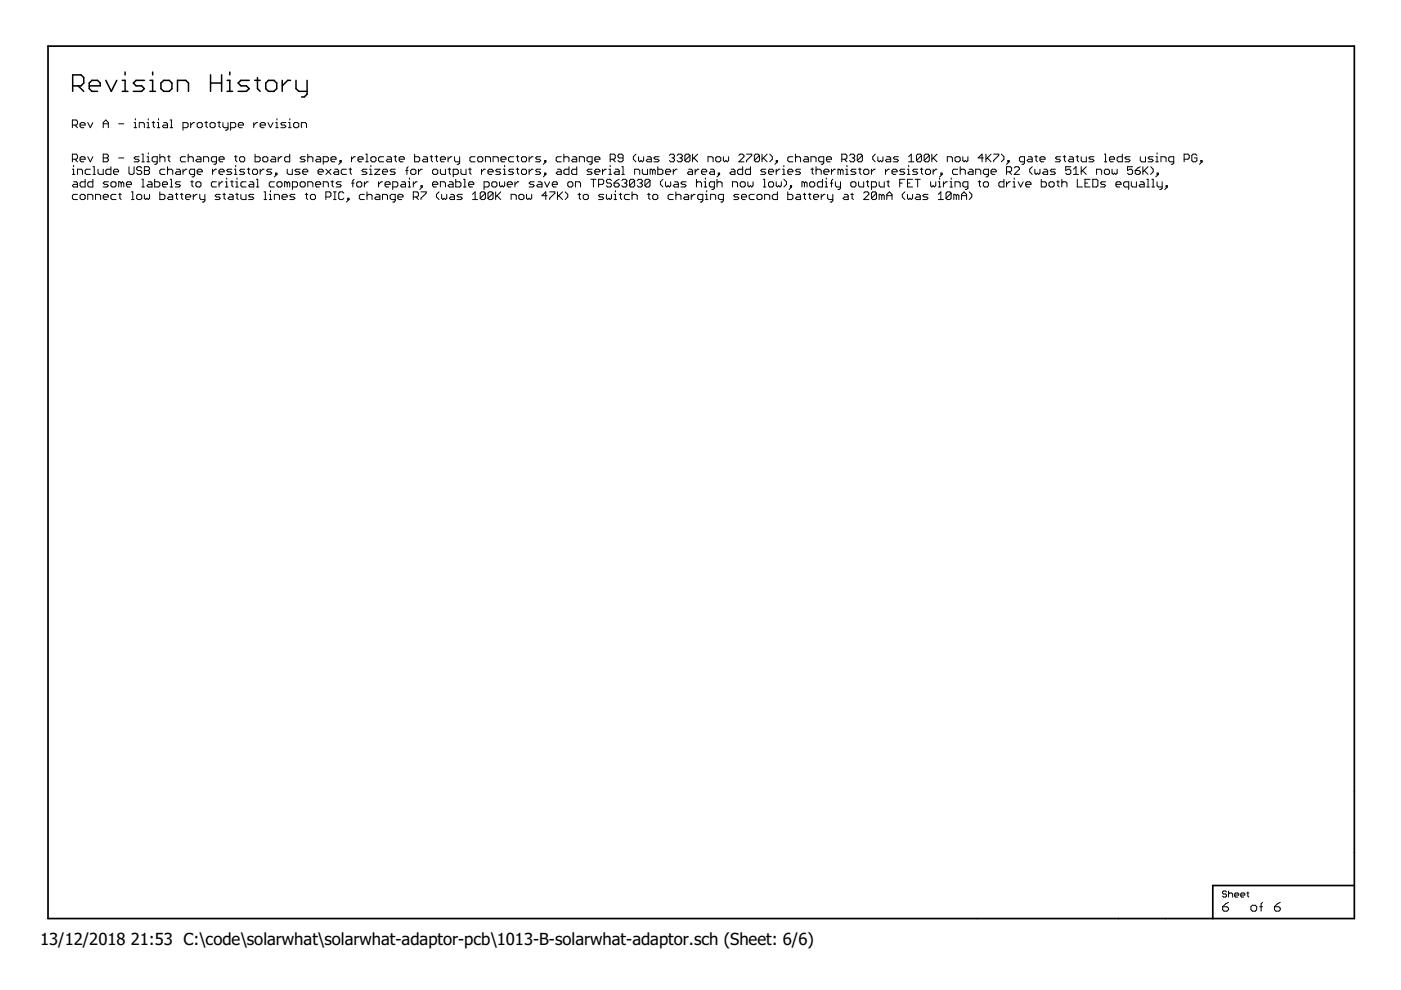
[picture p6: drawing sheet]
<svg xmlns="http://www.w3.org/2000/svg" width="297mm" height="210mm" viewBox="0 0 297 210" stroke-linecap="round" stroke-linejoin="round" font-family="sans-serif">
<defs><g id="words">
<g font-size="3.5">
<text x="8.5" y="200.4">13/12/2018</text>
<text x="27.7" y="200.4">21:53 C:\code\solarwhat\solarwhat-adaptor-pcb\1013-B-solarwhat-adaptor.sch (Sheet: 6/6)</text>
</g>
</g></defs>
<g fill="none" stroke="#000" stroke-width=".32">
<path d="M15.4 18.2h1.8l.6-.6v-1.2l-.6-.5h-1.8v3.5M16.6 18.2l1.2 1.2M18.9 18.2h2.4v-.6l-.6-.6h-1.2l-.6 .6v1.2l.6 .6h1.2M22.4 17l1.2 2.4 1.2-2.4M25.9 19.4h1.2M25.9 17h.6v2.4M26.5 15.3v.6M30.6 17h-1.7l-.6 .6 .6 .6h1.1l.6 .6-.6 .6h-1.7M31.8 19.4h1.2M31.8 17h.6v2.4M32.4 15.3v.6M34.1 17.6l.6-.6h1.2l.5 .6v1.2l-.5 .6h-1.2l-.6-.6z"/>
<path d="M37.6 19.4v-2.4h1.8l.6 .6v1.8M44.6 15.9v3.5M44.6 17.6h2.4M47 15.9v3.5M48.2 19.4h1.1M48.2 17h.5v2.4M48.7 15.3v.6M52.8 17h-1.7l-.6 .6 .6 .6h1.1l.6 .6-.6 .6h-1.7M54 17h1.2M54.6 16.4v2.4l.6 .6M56.3 17.6l.6-.6h1.2l.6 .6v1.2l-.6 .6h-1.2l-.6-.6zM59.8 17v2.4"/>
<path d="M61.6 17h-.6l-1.2 1.2M62.8 17v1.8l.6 .6h1.7M65.1 17v3l-.6 .6h-.6"/>
</g>
<g fill="none" stroke="#000" stroke-width=".21">
<path d="M15.3 26.5h.9l.2-.3v-.5l-.2-.3h-.9v1.7M15.3 33.8h.9l.2-.3v-.5l-.2-.3h-.9v1.6M15.3 35.9h.3v1.1M15.3 37h.6M15.6 38.5h.6l.2 .3v.8h-.8l-.3-.2 .3-.3h.8M15.6 35.1v.2M15.9 26.5l.5 .6M15.9 33.8l.5 .5M16.4 37v-1.1h.9l.2 .3v.8M17 26.5h1.1v-.3l-.3-.2h-.5l-.3 .2v.6l.3 .3h.5M17 33.8h1.1v-.3l-.3-.3h-.5l-.3 .3v.5l.3 .3h.5M18.1 38v1.6h-.8l-.3-.2v-.6l.3-.3h.8"/>
<path d="M18.6 26l.6 1.1 .5-1.1M18.6 33.2l.6 1.1 .5-1.1M19.2 35.9h-.9l-.2 .3v.5l.2 .3h.9M19.7 38v1.6h-.8l-.3-.2v-.6l.3-.3h.8M19.7 37h.5M19.7 35.3h.3v1.7M20.8 35.9v.8l.3 .3h.8v-1.1M21.9 27.1v-1.1l.5-.6 .6 .6v1.1M21.9 32.7h.8l.3 .3v.2l-.3 .3 .3 .3v.2l-.3 .3h-.8zM21.9 26.2h1.1M21.9 33.5h.8M23 38.5h-.8l-.3 .3 .3 .3h.5l.3 .3-.3 .2h-.8"/>
<path d="M23.5 38.8l.3-.3h.5l.3 .3v.6l-.3 .2h-.5l-.3-.2zM23.5 35.3v1.7h-.8l-.3-.3v-.5l.3-.3h.8M24.1 36.4h1v-.2l-.2-.3h-.6l-.2 .3v.5l.2 .3h.6M25.2 26.2h1M25.2 33.5h1M25.7 38.8l-.3-.3h-.2v1.1M25.7 38.8v.8M25.7 38.8l.3-.3 .2 .3v.8M26.8 39.1h1.1v-.3l-.3-.3h-.5l-.3 .3v.6l.3 .2h.5M27.3 35.3v1.4l.3 .3h.6l.2-.3v-1.4M28.4 27.1h.6M28.4 26h.3v1.1"/>
<path d="M28.7 25.2v.2M29.5 33.2h-.8l-.3 .3 .3 .3h.6l.2 .2-.2 .3h-.9M29.5 27.1v-1.1h.8l.3 .2v.9M30.1 35.6l-.3-.3h-.5l-.3 .3v.3l.3 .3h.5l.3 .2v.3l-.3 .3h-.5l-.3-.3M30.1 32.7h.2v1.6M30.1 34.3h.5M30.1 38h.2v1.6M30.1 39.6h.5M30.6 35.3h.8l.3 .3v.3l-.3 .3 .3 .2v.3l-.3 .3h-.8zM30.6 36.2h.8M31.2 27.1h.5M31.2 26h.2v1.1"/>
<path d="M31.2 33.2h.2v1.1M31.2 34.3h.5M31.4 25.2v.2M31.4 32.4v.3M31.4 38.5h.6l.2 .3v.8h-.8l-.2-.2 .2-.3h.8M32.3 26h.5M32.5 25.7v1.1l.3 .3M32.8 38v1.6h.8l.3-.2v-.6l-.3-.3h-.8M33.3 27.1h.6M33.3 26h.3v1.1M33.3 34.3h-.8l-.2-.3v-.5l.2-.3h.8v1.4l-.2 .2h-.3M33.6 25.2v.2"/>
<path d="M33.9 33.5l.3-.3h.5l.3 .3v.8M33.9 32.7v1.6M34.4 39.1h1.1v-.3l-.3-.3h-.5l-.3 .3v.6l.3 .2h.5M34.7 26h.5l.3 .2v.9h-.8l-.3-.3 .3-.3h.8M35 35.9h-.8l-.3 .3v.5l.3 .3h.8M35.5 35.3v1.7M35.5 33.2h.6M35.5 36.2l.3-.3h.5l.3 .3v.8M35.8 33v1l.3 .3M36.1 25.4h.2v1.7M36.1 27.1h.5M36.1 38h.2v1.6"/>
<path d="M36.1 39.6h.5M37.4 35.9h.6l.2 .3v.8h-.8l-.2-.3 .2-.3h.8M38.2 38.5h-.8l-.2 .3 .2 .3h.6l.2 .3-.2 .2h-.8M38.8 27.1h.8l.3-.3v-.6l-.3-.2h-.8v1.6M38.8 35.9v1.1M39.3 33.2h-.8l-.3 .3v.5l.3 .3h.8M39.6 35.9h-.3l-.5 .5M39.9 33.5l.3-.3h.5l.3 .3v.8M39.9 32.7v1.6M40.4 26v1.1M40.4 38.5h.6M40.7 38.3v1.1l.3 .2"/>
<path d="M41.3 26h-.3l-.6 .5M41.3 37h-.9l-.2-.3v-.5l.2-.3h.9v1.4l-.3 .2h-.3M41.5 38.8l.3-.3h.5l.3 .3v.6l-.3 .2h-.5l-.3-.2zM41.8 26.2l.3-.2h.5l.3 .2v.6l-.3 .3h-.5l-.3-.3zM41.8 36.4h1.1v-.2l-.3-.3h-.5l-.3 .3v.5l.3 .3h.5M41.8 33.2h.5l.3 .3v.8h-.8l-.3-.3 .3-.2h.8M43.2 34.3v-1.1h.8l.2 .3v.8M43.4 26h.6M43.7 25.7v1.1l.3 .3M44.5 26.2l.3-.2h.5l.3 .2v.6l-.3 .3h-.5l-.3-.3zM45.1 35.9v1.1M45.9 34.3h-.8l-.3-.3v-.5l.3-.3h.8v1.4l-.3 .2h-.3"/>
<path d="M45.9 38.5h-.8l-.3 .3v.6l.3 .2h.8M45.9 35.9h-.3l-.5 .5M46.2 26h.5M46.4 25.7v1.1l.3 .3M46.4 33.8h1.1v-.3l-.3-.3h-.5l-.3 .3v.5l.3 .3h.5M46.4 36.4h1.1v-.2l-.3-.3h-.5l-.3 .3v.5l.3 .3h.5M46.4 38.5v1.1M47.2 38.5h-.2l-.6 .6M47.3 26v.8l.2 .3h.8M47.8 38.5h.3v1.1M47.8 39.6h.5M48.1 37.7v.3"/>
<path d="M48.3 26v1.3l-.2 .3h-.3M48.9 27.1h.8l.3-.3v-.6l-.3-.2h-.8v1.6M48.9 38.5h.5M49.1 35.9h-.8l-.2 .3 .2 .2h.6l.2 .3-.2 .3h-.8M49.2 38.3v1.1l.2 .2M49.7 35.9h.3v1.1M49.7 33.2h.5M49.7 37h.5M50 33v1l.2 .3M50 35.1v.2M50 38.5h.2v1.1M50 39.6h.5"/>
<path d="M50.2 37.7v.3M50.5 26.5h1.1v-.3l-.2-.2h-.6l-.3 .2v.6l.3 .3h.6M50.8 33.5l.3-.3h.5l.3 .3v.5l-.3 .3h-.5l-.3-.3zM51.9 35.9h-.8l-.3 .3 .3 .2h.5l.3 .3-.3 .3h-.8M52.2 38.5h-.8l-.3 .3v.6l.3 .2h.8M52.4 35.9h.6M52.7 35.6v1.1l.3 .3M53 38.5h.5l.3 .3v.8h-.8l-.3-.2 .3-.3h.8M53.8 26v1.1M53.8 35.9h.5l.3 .3v.5l-.3 .3h-.5l-.3-.3v-.5zM54.1 32.7v1.6h.8l.3-.3v-.5l-.3-.3h-.8M54.4 39.6h.5"/>
<path d="M54.4 38h.2v1.6M54.6 26h-.2l-.6 .5M55.2 26.5h1.1v-.3l-.3-.2h-.6l-.2 .2v.6l.2 .3h.6M55.2 35.9v1.1M55.7 33.5l.3-.3h.5l.3 .3v.5l-.3 .3h-.5l-.3-.3zM56 35.9h-.3l-.5 .5M56.8 26l.5 1.1 .6-1.1M57.6 33.2h.6l.2 .3v.8h-.8l-.3-.3 .3-.2h.8M57.6 35.9h-.8l-.3 .3 .3 .2h.5l.3 .3-.3 .3h-.8M58.2 38.5h-.9l-.2 .3v.6l.2 .2h.9M58.4 27.1h.6M58.4 26h.3v1.1"/>
<path d="M58.4 36.7h.3v.3h-.3zM58.7 25.2v.2M58.7 37l-.5 .5M59 38.5h.5l.3 .3v.6l-.3 .2h-.5l-.3-.2v-.6zM59 33.2v1.1M59.8 33.2h-.3l-.5 .6M60.6 26h-.8l-.3 .2 .3 .3h.5l.3 .3-.3 .3h-.8M60.9 38.8l.3-.3 .2 .3v.8M60.9 38.8l-.3-.3h-.3v1.1M60.9 35.9v.8l.3 .3h.8v-1.1M60.9 38.8v.8M61.2 27.1h.5"/>
<path d="M61.2 26h.2v1.1M61.4 32.7v1.6h-.8l-.3-.3v-.5l.3-.3h.8M61.4 25.2v.2M62 39.6h.8l.3-.2v-.6l-.3-.3h-.8v1.7M62.3 26.2l.2-.2h.6l.3 .2v.6l-.3 .3h-.6l-.2-.3zM63.6 35.9h-.8l-.3 .3 .3 .2h.6l.2 .3-.2 .3h-.9M63.9 27.1v-1.1h.8l.3 .2v.9M63.9 38.5h.5l.3 .3v.6l-.3 .2h-.5l-.3-.2v-.6zM64.2 36.4h1.1v-.2l-.3-.3h-.5l-.3 .3v.5l.3 .3h.5M64.7 33.2h-.8l-.3 .3 .3 .3h.5l.3 .2-.3 .3h-.8M65.3 33.5l.2-.3h.6l.2 .3v.8M65.3 32.7v1.6"/>
<path d="M65.3 39.6v-1.1h.8l.2 .3v.8M66.9 39.1h1.1v-.3l-.3-.3h-.5l-.3 .3v.6l.3 .2h.5M67.2 33.2h.5l.3 .3v.8h-.8l-.3-.3 .3-.2h.8M67.4 36.4h1.1v-.2l-.2-.3h-.6l-.3 .3v.5l.3 .3h.6M68.5 34.3h.8l.3-.3v-.5l-.3-.3h-.8v1.6M68.5 39.6v-1.1h.8l.3 .3v.8M69.1 35.9l1.1 1.1M70.2 33.8h1v-.3l-.2-.3h-.6l-.2 .3v.5l.2 .3h.6M70.2 35.9l-1.1 1.1M70.2 38.5h.5M70.4 38.3v1.1l.3 .2M71 35.9h.5l.3 .3v.8h-.8l-.3-.3 .3-.3h.8"/>
<path d="M72.1 34h.2v.3h-.2zM72.3 34.3l-.5 .5M72.3 38.5h-.8l-.2 .3 .2 .3h.6l.2 .3-.2 .2h-.8M73.4 35.9h-.8l-.3 .3v.5l.3 .3h.8M74 35.9h.5M74.3 35.6v1.1l.2 .3M74.5 33.2v1.1M74.5 38.8h.6M75.1 38l-.3 .3v1.3M75.4 33.2h-.3l-.6 .6M75.9 33.8h1.1v-.3l-.3-.3h-.5l-.3 .3v.5l.3 .3h.5M75.9 38.5h.5l.3 .3v.6l-.3 .2h-.5l-.3-.2v-.6z"/>
<path d="M77.3 38.5v1.1M77.5 32.7h.3v1.6M77.5 34.3h.6M77.8 35.9h-.8l-.3 .3 .3 .2h.5l.3 .3-.3 .3h-.8M78.1 38.5h-.3l-.5 .6M78.4 35.9h.2v1.1M78.4 37h.5M78.6 33.5l.3-.3h.5l.3 .3v.5l-.3 .3h-.5l-.3-.3zM78.6 35.1v.2M79.4 35.9h1.1l-1.1 1.1h1.1M80.3 38.5v1.1M81.1 36.4h1.1v-.2l-.3-.3h-.5l-.3 .3v.5l.3 .3h.5"/>
<path d="M81.1 38.5h-.3l-.5 .6M81.3 33.2h-.8l-.2 .3v.5l.2 .3h.8M81.6 39.1h1.1v-.3l-.3-.3h-.5l-.3 .3v.6l.3 .2h.5M82.2 33.2h.5l.3 .3v.8h-.8l-.3-.3 .3-.2h.8M83.3 39.6h.8l.2-.2v-.6l-.2-.3h-.8v1.7M83.5 33.2h.6M83.8 35.9h-.8l-.3 .3 .3 .2h.5l.3 .3-.3 .3h-.8M83.8 33v1l.3 .3M84.6 33.8h1.1v-.3l-.3-.3h-.5l-.3 .3v.5l.3 .3h.5M85.2 38.5h.5l.3 .3v.8h-.8l-.3-.2 .3-.3h.8M86 36.2h.5M86.5 35.3l-.2 .3v1.4"/>
<path d="M86.6 38.5h.2v1.1M86.6 39.6h.5M86.8 37.7v.3M87.4 35.9h.5l.3 .3v.5l-.3 .3h-.5l-.3-.3v-.5zM87.6 38.5v1.1M87.9 32.7v1.6h.8l.3-.3v-.5l-.3-.3h-.8M88.5 38.5h-.3l-.6 .6M88.7 35.9v1.1M89.3 39.4h.2v.2h-.2zM89.5 35.9h-.2l-.6 .5M89.5 39.6l-.5 .6M89.8 33.2h.6l.2 .3v.8h-.8l-.3-.3 .3-.2h.8"/>
<path d="M91.2 33.2h.5M91.5 33v1l.2 .3M91.7 36.2l.3-.3h.5l.3 .3v.5l-.3 .3h-.5l-.3-.3zM91.7 39.1h1.1v-.3l-.3-.3h-.5l-.3 .3v.6l.3 .2h.5M92.3 33.2h.5M92.5 33v1l.3 .3M93.4 33.8h1v-.3l-.2-.3h-.6l-.2 .3v.5l.2 .3h.6M93.4 35.9v.8l.2 .3h.8v-1.1M93.4 39.6v-1.1h.8l.2 .3v.8M95 33.2v1.1M95 35.9h.5M95.3 35.6v1.1l.2 .3"/>
<path d="M95.3 38.5h.5l.3 .3v.8h-.8l-.3-.2 .3-.3h.8M95.8 33.2h-.3l-.5 .6M96.1 37h.8l.3-.3v-.5l-.3-.3h-.8v1.6M96.4 33.2v.8l.2 .3h.9M96.6 38v1.6h.9l.2-.2v-.6l-.2-.3h-.9M97.5 33.2v1.4l-.3 .2h-.3M97.7 35.9v.8l.3 .3h.8v-1.1M98.3 39.6h.5M98.3 38h.3v1.6M99.4 35.9h.5M99.4 39.1h1.1v-.3l-.3-.3h-.6l-.2 .3v.6l.2 .2h.6M99.6 35.6v1.1l.3 .3"/>
<path d="M100.7 33.2h-.8l-.3 .3v.5l.3 .3h.8M101.3 33.5l.2-.3h.6l.3 .3v.5l-.3 .3h-.6l-.2-.3zM102.1 35.9v1.1M102.6 39.6h.8l.3-.2v-.6l-.3-.3h-.8v1.7M102.9 34.3v-1.1h.8l.3 .3v.8M102.9 35.9h-.3l-.5 .5M103.5 36.4h1v-.2l-.2-.3h-.6l-.2 .3v.5l.2 .3h.6M104.5 34.3v-1.1h.9l.2 .3v.8M104.5 38.5h.6l.3 .3v.6l-.3 .2h-.6l-.2-.2v-.6zM105.9 38.5v.9l.3 .2 .2-.2 .3 .2 .3-.2v-.9M106.2 35.9h-.8l-.3 .3 .3 .2h.5l.3 .3-.3 .3h-.8M106.2 33.8h1.1v-.3l-.3-.3h-.6l-.2 .3v.5l.2 .3h.6"/>
<path d="M106.7 35.9h.3v1.1M106.7 37h.6M107 35.1v.2M107.5 39.1h1.1v-.3l-.2-.3h-.6l-.3 .3v.6l.3 .2h.6M108.9 33.2h-.8l-.3 .3v.5l.3 .3h.8M108.9 35.9h-.8l-.3 .3 .3 .2h.5l.3 .3-.3 .3h-.8M109.2 38.5v1.1M109.5 33.2h.5M109.5 35.9h.5M109.7 33v1l.3 .3M109.7 35.6v1.1l.3 .3M110 38.5h-.3l-.5 .6"/>
<path d="M110.6 33.5l.2-.3h.6l.2 .3v.5l-.2 .3h-.6l-.2-.3zM110.6 36.2l.2-.3h.6l.2 .3v.5l-.2 .3h-.6l-.2-.3zM112.2 33.2v1.1M112.2 35.9v1.1M113 33.2h-.3l-.5 .6M113 35.9h-.3l-.5 .5M113.3 38.5h-.8l-.3 .3 .3 .3h.5l.3 .3-.3 .2h-.8M114.1 38.5h.5l.3 .3v.8h-.8l-.3-.2 .3-.3h.8M114.6 33.2h-.8l-.2 .3 .2 .3h.6l.2 .2-.2 .3h-.8M114.6 35.9h-.8l-.2 .3 .2 .2h.6l.2 .3-.2 .3h-.8M115.5 34h.2v.3h-.2zM115.5 36.7h.2v.3h-.2z"/>
<path d="M115.5 38.5l.5 1.1 .5-1.1M115.7 34.3l-.5 .5M115.7 37l-.5 .5M117.1 39.1h1.1v-.3l-.3-.3h-.5l-.3 .3v.6l.3 .2h.5M118.2 35.9h.5l.3 .3v.8h-.8l-.3-.3 .3-.3h.8M119 33.2h-.8l-.3 .3v.5l.3 .3h.8M119.5 33.5l.3-.3h.6l.2 .3v.8M119.5 32.7v1.6M120.4 38.8l.2-.3h.6l.3 .3v.6l-.3 .2h-.6l-.2-.2zM120.6 35.3v1.7h-.8l-.3-.3v-.5l.3-.3h.8M121.5 33.2h.5l.3 .3v.8h-.8l-.3-.3 .3-.2h.8M122 39.6v-1.1h.8l.3 .3v.8"/>
<path d="M122.3 35.3v1.7h-.8l-.3-.3v-.5l.3-.3h.8M122.8 34.3v-1.1h.8l.3 .3v.8M125.3 38h1.1M125.5 34.3h-.8l-.2-.3v-.5l.2-.3h.8v1.4l-.2 .2h-.3M125.5 35.9h-.8l-.2 .3 .2 .2h.6l.2 .3-.2 .3h-.8M125.8 38v1.6M126.1 33.8h1.1v-.3l-.3-.3h-.5l-.3 .3v.5l.3 .3h.5M126.1 36.4h1.1v-.2l-.3-.3h-.5l-.3 .3v.5l.3 .3h.5M126.9 39.1h.8l.3-.3v-.5l-.3-.3h-.8v1.6M127.7 35.9v1.1M128.5 35.9h-.2l-.6 .5M129.1 35.9h.3v1.1"/>
<path d="M129.1 37h.5M129.4 33.8h.8l.3-.3v-.5l-.3-.3h-.8v1.6M129.4 35.1v.2M129.6 38.3l-.2-.3h-.6l-.2 .3v.2l.2 .3h.6l.2 .3v.3l-.2 .2h-.6l-.2-.2M129.9 33.8l.6 .5M130.2 38.8h.8l.3 .3v.3l-.3 .2h-.5l-.3-.2zM130.5 35.9h.5l.3 .3v.8h-.8l-.3-.3 .3-.3h.8M131.3 38l-.6 .3-.5 .5M131.8 35.3h.3v1.7M131.8 37h.6M131.8 38.3l.3-.3h.6l.2 .3v.2l-.2 .3M132.1 33.5h-.8l-.3-.3v-.2l.3-.3h.5l.3 .3v1l-.3 .3h-.5l-.3-.3"/>
<path d="M132.4 38.8h.3M132.7 38.8l.2 .3v.3l-.2 .2h-.6l-.3-.2M134.6 37v-1.1h.8l.2 .3v.8M134.6 38.3v1.1l-.3 .2h-.6l-.2-.2M134.6 38.3l-.3-.3h-.6l-.2 .3v1.1M134.6 38.3l-1.1 1.1M134.8 32.7l-.5 .5v.6l.5 .5M135.1 38.3l.3-.3h.5l.3 .3v.2l-.3 .3M135.4 33.2v.8l.3 .3 .2-.3 .3 .3 .3-.3v-.8M135.6 38.8h.3M135.9 38.8l.3 .3v.3l-.3 .2h-.5l-.3-.2M136.2 35.9v.8l.3 .3h.8v-1.1"/>
<path d="M137.3 33.2h.5l.3 .3v.8h-.8l-.3-.3 .3-.2h.8M137.8 38.3v1.1l-.2 .2h-.6l-.3-.2M137.8 38.3l-.2-.3h-.6l-.3 .3v1.1M137.8 38.3l-1.1 1.1M138.4 36.2l-.3-.3h-.3v1.1M138.4 36.2v.8M138.4 36.2l.2-.3 .3 .3v.8M139.5 35.3v1.7h.8l.2-.3v-.5l-.2-.3h-.8M139.7 33.2h-.8l-.3 .3 .3 .3h.6l.2 .2-.2 .3h-.9M140.5 38l-.5 .5v.6l.5 .5M141.1 36.4h1.1v-.2l-.3-.3h-.5l-.3 .3v.5l.3 .3h.5M141.1 38.5v.9l.3 .2 .2-.2 .3 .2 .3-.2v-.9"/>
<path d="M141.9 33l.3-.3h.5l.3 .3v.2l-.3 .3M142.5 33.5h.2M142.7 33.5l.3 .3v.2l-.3 .3h-.5l-.3-.3M142.7 35.9v1.1M143 38.5h.6l.2 .3v.8h-.8l-.3-.2 .3-.3h.8M143.6 33l.2-.3h.6l.3 .3v.2l-.3 .3M143.6 35.9h-.3l-.6 .5M144.1 33.5h.3M144.4 33.5l.3 .3v.2l-.3 .3h-.6l-.2-.3M145.5 38.5h-.8l-.3 .3 .3 .3h.5l.3 .3-.3 .2h-.8M146 35.9h.6l.2 .3v.8h-.8l-.2-.3 .2-.3h.8M146.3 33l-.3-.3h-.5l-.3 .3v1"/>
<path d="M146.3 33v1l-.3 .3h-.5l-.3-.3M146.3 33l-1.1 1M146.8 32.7v1.6M147.1 33.5l.8 .8M147.4 35.9v1.1M147.7 38.8l.2-.3h.6l.2 .3v.8M147.7 38v1.6M147.9 32.7l-1.1 1.1M148.2 35.9h-.3l-.5 .5M148.7 36.4h1.1v-.2l-.2-.3h-.6l-.3 .3v.5l.3 .3h.6M149.3 38.5h.3v1.1M149.3 39.6h.5"/>
<path d="M149.6 37.7v.3M150.1 34.3v-1.1h.8l.3 .3v.8M150.6 35.9h.6l.3 .3v.8h-.9l-.2-.3 .2-.3h.9M151.5 39.6h-.9l-.2-.2v-.6l.2-.3h.9v1.4l-.3 .3h-.3M151.7 33.5l.3-.3h.5l.3 .3v.5l-.3 .3h-.5l-.3-.3zM152 38.8l.3-.3h.5l.3 .3v.8M152 38v1.6M152.3 36.7h.3v.3h-.3zM152.6 37l-.6 .5M153.4 33.2v.8l.2 .3 .3-.3 .3 .3 .3-.3v-.8M155 35.9h.6l.2 .3v.8h-.8l-.3-.3 .3-.3h.8M155.3 39.6v-1.1h.8l.3 .3v.8"/>
<path d="M156.7 33l.2-.3h.6l.2 .3v.2l-1 1.1h1M156.9 38.8l.3-.3h.5l.3 .3v.6l-.3 .2h-.5l-.3-.2zM157.5 35.3v1.7h-.8l-.3-.3v-.5l.3-.3h.8M158.3 32.7h1.1v.3l-1.1 1v.3M158.6 38.5v.9l.2 .2 .3-.2 .3 .2 .3-.2v-.9M159.1 35.3v1.7h-.8l-.3-.3v-.5l.3-.3h.8M161 33l-.3-.3h-.5l-.3 .3v1M161 33v1l-.3 .3h-.5l-.3-.3M161 33l-1.1 1M161.6 32.7v1.6M161.8 33.5l.8 .8M161.8 39.6h.6"/>
<path d="M161.8 38h.3v1.6M162.4 35.9h-.8l-.3 .3 .3 .2h.5l.3 .3-.3 .3h-.8M162.6 32.7l-1 1.1M162.9 36.4h1.1v-.2l-.3-.3h-.5l-.3 .3v.5l.3 .3h.5M163.2 32.7l.5 .5v.6l-.5 .5M163.2 38.5h.5l.3 .3v.6l-.3 .2h-.5l-.3-.2v-.6zM164.6 34h.2v.3h-.2zM164.6 35.9v1.1M164.6 38.5v.9l.2 .2 .3-.2 .3 .2 .3-.2v-.9M164.8 34.3l-.5 .5M165.4 35.9h-.3l-.5 .5M165.9 35.9h.3v1.1"/>
<path d="M165.9 37h.6M166.2 35.1v.2M166.2 38l.6 .5v.6l-.6 .5M167 36.4h1.1v-.2l-.3-.3h-.5l-.3 .3v.5l.3 .3h.5M167.6 39.4h.2v.2h-.2zM167.8 39.6l-.5 .6M168.1 33.2h-.8l-.3 .3v.5l.3 .3h.8M168.7 33.5l.2-.3h.6l.2 .3v.8M168.7 32.7v1.6M169.7 35.9h-.8l-.2 .3 .2 .2h.6l.2 .3-.2 .3h-.8M170.6 33.2h.5l.3 .3v.8h-.8l-.3-.3 .3-.2h.8M170.6 38.8l-.3-.3h-.3v1.1"/>
<path d="M170.6 38.8v.8M170.6 38.8l.2-.3 .3 .3v.8M171.9 34.3v-1.1h.8l.3 .3v.8M171.9 35.9h.6M171.9 38.5h.6l.2 .3v.6l-.2 .2h-.6l-.2-.2v-.6zM172.2 35.6v1.1l.3 .3M173 35.3v1.7M173 36.2l.3-.3h.5l.3 .3v.8M174.4 38v1.6h-.8l-.3-.2v-.6l.3-.3h.8M174.6 34.3h-.8l-.2-.3v-.5l.2-.3h.8v1.4l-.2 .2h-.3M174.7 36.4h1v-.2l-.2-.3h-.6l-.2 .3v.5l.2 .3h.6M174.9 38.5h.3v1.1"/>
<path d="M174.9 39.6h.6M175.2 37.7v.3M175.2 33.8h1.1v-.3l-.3-.3h-.5l-.3 .3v.5l.3 .3h.5M176 38.8h.6M176.3 35.9v1.1M176.6 38l-.3 .3v1.3M177.1 35.9h-.3l-.5 .5M177.1 38.5v.9l.3 .2h.8M178.2 36.2l-.3-.3h-.2v1.1M178.2 36.2v.8M178.2 38.5v1.4l-.3 .3h-.2M178.2 36.2l.3-.3 .3 .3v.8"/>
<path d="M178.5 33.8h.8l.3-.3v-.5l-.3-.3h-.8v1.6M179 33.8l.6 .5M179.3 35.9h.3v1.1M179.3 37h.5M179.6 35.1v.2M180.1 33l.3-.3h.5l.3 .3v.2l-.3 .3M180.4 38.8l.3-.3h.5l.3 .3v.6l-.3 .2h-.5l-.3-.2zM180.7 33.5h.2M180.9 33.5l.3 .3v.2l-.3 .3h-.5l-.3-.3M181.5 35.9h-.8l-.3 .3 .3 .2h.5l.3 .3-.3 .3h-.8M182 35.9h.6M182 38.5v.9l.3 .2h.8v-1.1"/>
<path d="M182.3 35.6v1.1l.3 .3M182.8 33l-.2-.3h-.6l-.2 .3v1M182.8 33v1l-.2 .3h-.6l-.2-.3M182.8 33l-1 1M183.4 35.9h.5l.3 .3v.5l-.3 .3h-.5l-.3-.3v-.5zM183.7 38.5h.5M183.9 38.3v1.1l.3 .2M184.8 35.9v1.1M184.8 39.6h.8l.2-.2v-.6l-.2-.3h-.8v1.7M185.6 32.7l-.6 .5v.6l.6 .5M185.6 35.9h-.3l-.5 .5M186.1 33.2v.8l.3 .3 .3-.3 .2 .3 .3-.3v-.8"/>
<path d="M186.4 38.5v.9l.3 .2h.8v-1.1M187.7 35.9v1.1M188 33.2h.6l.2 .3v.8h-.8l-.3-.3 .3-.2h.8M188 38.5h.6M188.3 38.3v1.1l.3 .2M188.6 35.9h-.3l-.6 .5M189.1 36.4h1.1v-.2l-.3-.3h-.5l-.3 .3v.5l.3 .3h.5M190.5 33.2h-.8l-.3 .3 .3 .3h.5l.3 .2-.3 .3h-.8M190.8 38.8h.5M191.8 35.9h-.8l-.2 .3 .2 .2h.6l.2 .3-.2 .3h-.8M191.8 38h-1v1.6M192.4 35.9h.3v1.1"/>
<path d="M192.4 37h.5M192.4 38.8h.5M192.7 34.3h1.1M192.7 33.2l.5-.5v1.6M192.7 35.1v.2M193.5 38h-1.1v1.6h1.1M194 38h1.1M194.6 35.9h-.8l-.3 .3 .3 .2h.5l.3 .3-.3 .3h-.8M194.6 38v1.6M195.1 35.9h.6M195.4 33l-.3-.3h-.5l-.3 .3v1M195.4 33v1l-.3 .3h-.5l-.3-.3"/>
<path d="M195.4 35.6v1.1l.3 .3M195.4 33l-1.1 1M196.5 35.9h.5l.3 .3v.5l-.3 .3h-.5l-.3-.3v-.5zM197 33l-.2-.3h-.6l-.3 .3v1M197 33v1l-.2 .3h-.6l-.3-.3M197 33l-1.1 1M197.3 38.5v.9l.3 .2 .2-.2 .3 .2 .3-.2v-.9M197.6 32.7v1.6M197.8 33.5l.9 .8M197.8 35.9v1.1M198.7 32.7l-1.1 1.1M198.7 35.9h-.3l-.6 .5"/>
<path d="M198.9 38.5h.3v1.1M198.9 39.6h.6M199.2 37.7v.3M199.5 36.7h.2v.3h-.2zM199.7 37l-.5 .5M200 38.5v1.1M200.9 34.3v-1.1h.8l.2 .3v.8M200.9 38.5h-.3l-.6 .6M201.4 38.5h.3v1.1M201.4 39.6h.5M201.7 37.7v.3M202.5 33.5l.3-.3h.5l.3 .3v.5l-.3 .3h-.5l-.3-.3z"/>
<path d="M202.5 39.6v-1.1h.8l.3 .3v.8M203 35.9h-.8l-.2 .3v.5l.2 .3h.8M203.6 36.2l.3-.3h.5l.3 .3v.8M203.6 35.3v1.7M204.1 33.2v.8l.3 .3 .3-.3 .2 .3 .3-.3v-.8M205.2 39.6h-.8l-.3-.2v-.6l.3-.3h.8v1.4l-.3 .3h-.2M205.5 35.9h.5l.3 .3v.8h-.8l-.3-.3 .3-.3h.8M206.9 37v-1.1h.8l.2 .3v.8M207.4 38.5h.5M207.7 38.3v1.1l.2 .2M208.5 33.5h-1.1l.8-.8v1.6M208.5 38.8l.3-.3h.5l.3 .3v.6l-.3 .2h-.5l-.3-.2z"/>
<path d="M209 32.7v1.6M209.3 33.5l.8 .8M209.6 37h-.8l-.3-.3v-.5l.3-.3h.8v1.4l-.3 .2h-.3M210.1 32.7l-1.1 1.1M210.1 36.4h1.1v-.2l-.3-.3h-.5l-.3 .3v.5l.3 .3h.5M210.7 32.7h1.1v.3l-1.1 1v.3M212.3 32.7l.6 .5v.6l-.6 .5M212.9 38v1.6h-.9l-.2-.2v-.6l.2-.3h.9M213.4 36.4h.8l.3-.2v-.6l-.3-.3h-.8v1.7M213.4 38.5v1.1M213.7 34h.3v.3h-.3zM214 34.3l-.6 .5"/>
<path d="M214 36.4l.5 .6M214.2 38.5h-.2l-.6 .6M214.8 38.5h.2v1.1M214.8 39.6h.5M215 35.6l.3-.3h.6l.2 .3v.3l-1.1 1.1h1.1M215 37.7v.3M215.9 38.5l.5 1.1 .5-1.1M217.2 34.3h-.8l-.3-.3v-.5l.3-.3h.8v1.4l-.3 .2h-.2M217.5 39.1h1.1v-.3l-.3-.3h-.5l-.3 .3v.6l.3 .2h.5M218 33.2h.6l.2 .3v.8h-.8l-.2-.3 .2-.2h.8M218.9 35.3l-.6 .6v.5l.6 .6M219.4 33.2h.5"/>
<path d="M219.4 35.9v.8l.3 .3 .2-.3 .3 .3 .3-.3v-.8M219.7 33v1l.2 .3M220.5 33.8h1.1v-.3l-.3-.3h-.5l-.3 .3v.5l.3 .3h.5M220.8 38v1.6h.8l.2-.2v-.6l-.2-.3h-.8M221.3 35.9h.5l.3 .3v.8h-.8l-.3-.3 .3-.3h.8M222.7 38.5h.5l.3 .3v.6l-.3 .2h-.5l-.3-.2v-.6zM223.8 35.9h-.9l-.2 .3 .2 .2h.6l.3 .3-.3 .3h-.8M224 38.5h.6M224.3 38.3v1.1l.3 .2M224.9 33.2h-.9l-.2 .3 .2 .3h.6l.3 .2-.3 .3h-.8M225.1 38.8l.3-.3h.6l.2 .3v.8M225.1 38v1.6"/>
<path d="M225.4 33.2h.6M225.7 33v1l.3 .3M226.8 33.2h.5l.3 .3v.8h-.8l-.3-.3 .3-.2h.8M227 35.3h-1v.9l.5-.3h.3l.2 .3v.5l-.2 .3h-.6l-.2-.3M227.6 37h1.1M227.6 35.9l.5-.6v1.7M228.1 33.2h.6M228.4 33v1l.3 .3M228.4 38v1.6h1.1M229.2 33.2v.8l.3 .3h.8v-1.1M229.2 35.3v1.7M229.5 36.2l.8 .8"/>
<path d="M230 38.8h.6M230.3 35.3l-1.1 1.1M231.1 38h-1.1v1.6h1.1M231.7 38h.8l.3 .3v1.1l-.3 .2h-.8zM231.9 33.2h-.8l-.2 .3 .2 .3h.6l.2 .2-.2 .3h-.8M232.5 37v-1.1h.8l.3 .3v.8M234.1 32.7h.3v1.6M234.1 34.3h.6M234.4 35.9h.5l.3 .3v.5l-.3 .3h-.5l-.3-.3v-.5zM234.4 38.5h-.8l-.3 .3 .3 .3h.5l.3 .3-.3 .2h-.8M235.2 33.8h1.1v-.3l-.2-.3h-.6l-.3 .3v.5l.3 .3h.6M235.8 35.9v.8l.3 .3 .2-.3 .3 .3 .3-.3v-.8"/>
<path d="M236.6 39.1h1.1v-.3l-.3-.3h-.5l-.3 .3v.6l.3 .2h.5M238 32.7v1.6h-.9l-.2-.3v-.5l.2-.3h.9M239.3 39.6h-.8l-.3-.2v-.6l.3-.3h.8v1.7M239.6 33.2h-.8l-.3 .3 .3 .3h.5l.3 .2-.3 .3h-.8M239.9 38.5v.9l.2 .2h.8v-1.1M240.1 35.3h-1v.9l.5-.3h.3l.2 .3v.5l-.2 .3h-.6l-.2-.3M240.7 36.2h.8l.3 .2v.3l-.3 .3h-.5l-.3-.3zM241.8 33.2v.8l.2 .3h.9v-1.1M241.8 38.5h.5l.3 .3v.8h-.8l-.3-.2 .3-.3h.8M241.8 35.3l-1.1 .9M242.3 35.3v1.7M242.6 36.2l.8 .8"/>
<path d="M243.1 39.6h.6M243.1 38h.3v1.6M243.4 35.3l-1.1 1.1M244 35.3l.5 .6v.5l-.5 .6M244.2 38h.3v1.6M244.2 39.6h.6M244.5 33.2h-.8l-.3 .3 .3 .3h.5l.3 .2-.3 .3h-.8M245 34.3h.6M245 33.2h.3v1.1M245.3 32.4v.3M245.3 36.7h.3v.3h-.3zM245.3 38.5v.9l.3 .2h.8"/>
<path d="M245.6 37l-.6 .5M246.1 34.3v-1.1h.9l.2 .3v.8M246.4 38.5v1.4l-.3 .3h-.2M247.2 39.4h.3v.2h-.3zM247.5 39.6l-.5 .6M248.9 34.3h-.8l-.3-.3v-.5l.3-.3h.8v1.4l-.3 .2h-.3M251.1 33.8h.8l.2-.3v-.5l-.2-.3h-.8v1.6M253.8 33l-.3-.3h-.5l-.3 .3v1l.3 .3h.5l.3-.3v-.5h-.6M254.6 34h.3v.3h-.3zM254.9 34.3l-.6 .5M16.4 41.2h-.8l-.3 .3v.5l.3 .3h.8M17.3 41.2h.5l.3 .3v.5l-.3 .3h-.5l-.3-.3v-.5z"/>
<path d="M18.6 42.3v-1.1h.8l.3 .3v.8M20.3 42.3v-1.1h.8l.2 .3v.8M21.9 41.8h1.1v-.3l-.3-.3h-.5l-.3 .3v.5l.3 .3h.5M24.6 41.2h-.8l-.3 .3v.5l.3 .3h.8M25.2 41.2h.5M25.4 41v1l.3 .3M27.9 42.3h.5M27.9 40.7h.3v1.6M29.3 41.2h.5l.3 .3v.5l-.3 .3h-.5l-.3-.3v-.5zM30.6 41.2v.8l.3 .3 .3-.3 .2 .3 .3-.3v-.8M33.9 40.7v1.6h.8l.3-.3v-.5l-.3-.3h-.8M35.8 41.2h.5l.3 .3v.8h-.8l-.3-.3 .3-.2h.8"/>
<path d="M37.2 41.2h.5M37.4 41v1l.3 .3M38.2 41.2h.6M38.5 41v1l.3 .3M39.3 41.8h1.1v-.3l-.2-.3h-.6l-.3 .3v.5l.3 .3h.6M41 41.2v1.1M41.8 41.2h-.3l-.5 .6M42.4 41.2v.8l.2 .3h.8M43.4 41.2v1.4l-.2 .2h-.3M46.7 41.2h-.8l-.3 .3 .3 .3h.5l.3 .2-.3 .3h-.8M47.3 41.2h.5M47.5 41v1l.3 .3"/>
<path d="M48.6 41.2h.6l.2 .3v.8h-.8l-.3-.3 .3-.2h.8M50 41.2h.5M50.2 41v1l.3 .3M51.1 41.2v.8l.3 .3h.8v-1.1M53.8 41.2h-.8l-.3 .3 .3 .3h.5l.3 .2-.3 .3h-.8M56 40.7h.3v1.6M56 42.3h.5M57.1 41.2h.2v1.1M57.1 42.3h.5M57.3 40.4v.3M58.2 42.3v-1.1h.8l.2 .3v.8M59.8 41.8h1.1v-.3l-.3-.3h-.5l-.3 .3v.5l.3 .3h.5"/>
<path d="M62.5 41.2h-.8l-.3 .3 .3 .3h.6l.2 .2-.2 .3h-.9M64.7 41.2h.6M65 41v1l.3 .3M66.1 41.2h.5l.3 .3v.5l-.3 .3h-.5l-.3-.3v-.5zM69.1 41.8h.8l.3-.3v-.5l-.3-.3h-.8v1.6M70.7 42.3h.6M70.7 40.7h.6M71 40.7v1.6M72.9 41l-.3-.3h-.5l-.3 .3v1l.3 .3h.5l.3-.3M73.7 42h.3v.3h-.3zM74 42.3l-.6 .5M77.3 41.2h-.8l-.3 .3v.5l.3 .3h.8"/>
<path d="M77.8 40.7v1.6M77.8 41.5l.3-.3h.5l.3 .3v.8M79.7 41.2h.6l.2 .3v.8h-.8l-.3-.3 .3-.2h.8M81.1 42.3v-1.1h.8l.3 .3v.8M83.8 42.3h-.8l-.3-.3v-.5l.3-.3h.8v1.4l-.3 .2h-.2M84.3 41.8h1.1v-.3l-.2-.3h-.6l-.3 .3v.5l.3 .3h.6M87.6 41.8h.9l.2-.3v-.5l-.2-.3h-.9v1.6M88.2 41.8l.5 .5M89.3 40.7h1.1v.3l-1.1 1v.3M93.1 40.7l-.6 .5v.6l.6 .5M93.6 41.2v.8l.3 .3 .3-.3 .2 .3 .3-.3v-.8M95.5 41.2h.6l.3 .3v.8h-.9l-.2-.3 .2-.2h.9"/>
<path d="M98 41.2h-.8l-.3 .3 .3 .3h.5l.3 .2-.3 .3h-.8M100.2 42.3h1.1M100.2 41.2l.5-.5v1.6M102.9 41v1l-.3 .3h-.5l-.3-.3M102.9 41l-.3-.3h-.5l-.3 .3v1M102.9 41l-1.1 1M104.5 41v1l-.2 .3h-.6l-.2-.3M104.5 41l-.2-.3h-.6l-.2 .3v1M104.5 41l-1 1M105.1 40.7v1.6M105.4 41.5l.8 .8M106.2 40.7l-1.1 1.1"/>
<path d="M108.4 42.3v-1.1h.8l.3 .3v.8M110.3 41.2h.5l.3 .3v.5l-.3 .3h-.5l-.3-.3v-.5zM111.6 41.2v.8l.3 .3 .3-.3 .3 .3 .2-.3v-.8M116 41.5h-1.1l.8-.8v1.6M116.5 40.7h1.1v.3l-1.1 1v.3M118.2 40.7v1.6M118.5 41.5l.8 .8M119.3 40.7l-1.1 1.1M119.8 40.7l.6 .5v.6l-.6 .5M122.6 41.2h.5M122.8 41v1l.3 .3M123.9 41.2h.6l.2 .3v.5l-.2 .3h-.6l-.2-.3v-.5z"/>
<path d="M128 41.2h-.8l-.3 .3 .3 .3h.5l.3 .2-.3 .3h-.8M128.6 41.2v.8l.2 .3 .3-.3 .3 .3 .2-.3v-.8M130.2 41.2h.3v1.1M130.2 42.3h.5M130.5 40.4v.3M131.3 41.2h.5M131.6 41v1l.2 .3M133.5 41.2h-.8l-.3 .3v.5l.3 .3h.8M134 41.5l.3-.3h.5l.3 .3v.8M134 40.7v1.6M137.3 41.2h.5M137.6 41v1l.2 .3"/>
<path d="M138.6 41.2h.6l.3 .3v.5l-.3 .3h-.6l-.2-.3v-.5zM142.7 41.2h-.8l-.3 .3v.5l.3 .3h.8M143.3 41.5l.3-.3h.5l.3 .3v.8M143.3 40.7v1.6M145.2 41.2h.5l.3 .3v.8h-.8l-.3-.3 .3-.2h.8M146.6 41.2v1.1M147.4 41.2h-.3l-.5 .6M149 42.3h-.8l-.3-.3v-.5l.3-.3h.8v1.4l-.3 .2h-.2M149.6 41.2h.2v1.1M149.6 42.3h.5M149.8 40.4v.3M150.7 42.3v-1.1h.8l.2 .3v.8"/>
<path d="M153.4 42.3h-.8l-.3-.3v-.5l.3-.3h.8v1.4l-.3 .2h-.3M156.7 41.2h-.9l-.2 .3 .2 .3h.6l.3 .2-.3 .3h-.8M157.2 41.8h1.1v-.3l-.3-.3h-.5l-.3 .3v.5l.3 .3h.5M159.9 41.2h-.8l-.3 .3v.5l.3 .3h.8M160.7 41.2h.6l.3 .3v.5l-.3 .3h-.6l-.2-.3v-.5zM162.1 42.3v-1.1h.8l.3 .3v.8M164.8 40.7v1.6h-.8l-.3-.3v-.5l.3-.3h.8M167 40.7v1.6h.8l.3-.3v-.5l-.3-.3h-.8M168.9 41.2h.6l.2 .3v.8h-.8l-.2-.3 .2-.2h.8M170.3 41.2h.5M170.6 41v1l.2 .3M171.4 41.2h.5"/>
<path d="M171.7 41v1l.2 .3M172.5 41.8h1.1v-.3l-.3-.3h-.6l-.2 .3v.5l.2 .3h.6M174.1 41.2v1.1M174.9 41.2h-.2l-.6 .6M175.5 41.2v.8l.2 .3h.9M176.6 41.2v1.4l-.3 .2h-.3M179 41.2h.6l.2 .3v.8h-.8l-.2-.3 .2-.2h.8M180.4 41.2h.5M180.7 41v1l.2 .3M183.1 41l.3-.3h.5l.3 .3v.2l-1.1 1.1h1.1M185.8 41l-.2-.3h-.6l-.2 .3v1M185.8 41v1l-.2 .3h-.6l-.2-.3"/>
<path d="M185.8 41l-1 1M186.9 41.5l-.2-.3h-.3v1.1M186.9 41.5l.3-.3 .3 .3v.8M186.9 41.5v.8M188 42.3v-1.1l.6-.5 .5 .5v1.1M188 41.5h1.1M191.9 40.7l-.6 .5v.6l.6 .5M192.4 41.2v.8l.3 .3 .2-.3 .3 .3 .3-.3v-.8M194.3 41.2h.5l.3 .3v.8h-.8l-.3-.3 .3-.2h.8M196.7 41.2h-.8l-.2 .3 .2 .3h.6l.2 .2-.2 .3h-.8M198.9 42.3h1.1M198.9 41.2l.6-.5v1.6"/>
<path d="M201.7 41v1l-.3 .3h-.5l-.3-.3M201.7 41l-.3-.3h-.5l-.3 .3v1M201.7 41l-1.1 1M202.8 41.5l-.3-.3h-.3v1.1M202.8 41.5v.8M202.8 41.5l.2-.3 .3 .3v.8M203.9 41.5h1M203.9 42.3v-1.1l.5-.5 .5 .5v1.1M205.5 40.7l.5 .5v.6l-.5 .5M259.2 192.3h.9l.4 .3v.3l-.4 .3h-.6l-.3-.3zM260.1 189.1l-.3-.2h-.4l-.2 .2 .2 .4h.4l.3 .3-.3 .4h-.4l-.2-.2M260.5 191.3l-.7 .3-.6 .7"/>
<path d="M260.5 188.9v1.3M260.5 189.5l.2-.2h.4l.2 .2v.7M261.8 189.8h.8l-.2-.5h-.4l-.2 .2v.5l.2 .2h.4M263.1 189.8h.8l-.2-.5h-.4l-.2 .2v.5l.2 .2h.4M264.4 189.3h.4M264.6 189.1v.9l.2 .2M265.2 192.3l.3-.4h.6l.3 .4v.6l-.3 .3h-.6l-.3-.3zM267.1 192.3h.6M267.7 191.3l-.3 .3v1.6M270.2 192.3h.9l.3 .3v.3l-.3 .3h-.6l-.3-.3zM271.4 191.3l-.6 .3-.6 .7"/>
</g>
<path d="M10.2 9.8h276.9v185h-276.9zM287.1 187.7h-30v7.1" fill="none" stroke="#000" stroke-width=".36"/>
<use href="#words"/>
</svg>
